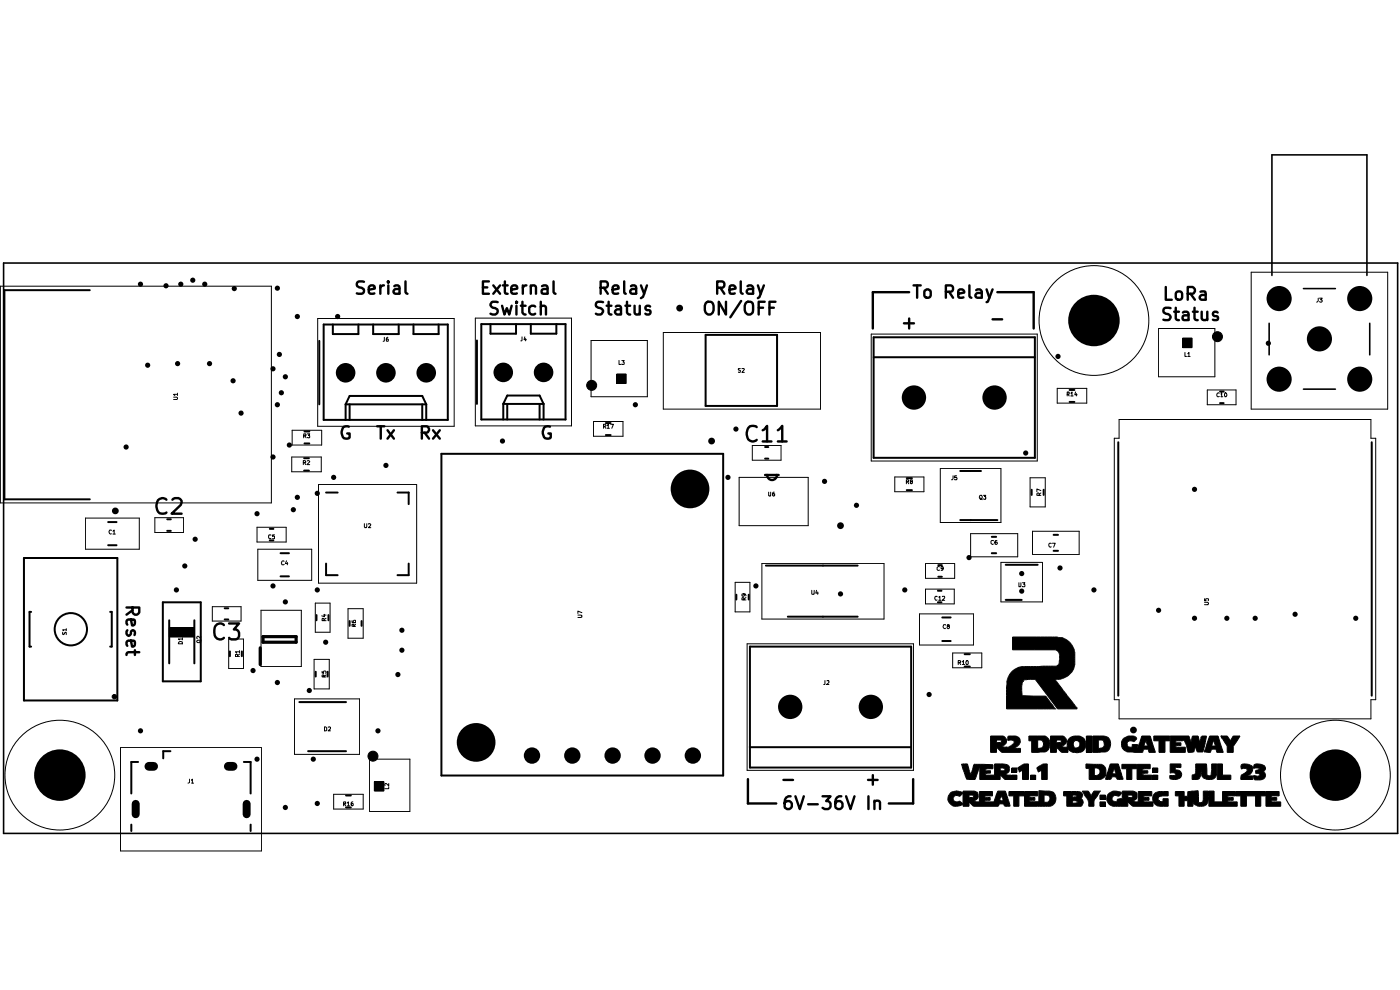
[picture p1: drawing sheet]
<svg xmlns="http://www.w3.org/2000/svg" width="297mm" height="210mm" viewBox="0 0 297 210" stroke-linecap="round" stroke-linejoin="round" font-family="sans-serif">
<g fill="none" stroke="#000" stroke-width=".21">
<path d="M265.4 57.7h29v29.1h-29zM.1 60.7h57.5v46h-57.5zM67.4 67.6h29v22.8h-29zM81.5 71.5v.8l-.2 .1M82.3 71.5l-.3 .3v.5h.4v-.3l-.3-.1-.1 .2M100.8 67.5h20.4v22.8h-20.4zM110.7 71.5v.7l-.2 .1M111.3 71.5l-.1 .6h.5M111.5 71.8v.5M125.4 72.2h11.9v12h-11.9zM130.8 79.3h2v2.1h-2zM131.3 76.5v.8h.4"/>
<path d="M131.9 76.5h.5l-.2 .3 .2 .1v.3h-.5M140.7 70.5h33.4v16.3h-33.4zM157.1 78.1l-.5 .1v.3l.5 .1v.3h-.5M157.4 78.2l.4-.1 .1 .2-.5 .7h.5M184.8 70.9h35.2v26.9h-35.2zM245.8 69.7h11.9v10.2h-11.9zM250.9 71.7h2v2h-2zM251.4 74.8v.8h.3M252 75l.2-.2v.8M252 75.6h.5M279.7 63.2v.6l-.4 .3M279.9 63.2h.6l-.3 .4h.2l.1 .3-.2 .2-.4-.1"/>
<path d="M36.8 84.2h.7l.2 .2-.2 .4h-.7M37.7 83.7h-.9l.3 .2M37.7 83.4v.5M61.9 96.9h6.3v3.2h-6.3zM62 91.3h6.2v3.1h-6.2zM64.3 98.1h.5l.1-.3-.6-.1v.9M64.4 92.5h.5v-.5h-.5v.9M64.6 98.1l.3 .5M64.7 92.5l.2 .4M65.2 92h.5l-.3 .4 .3 .1v.3h-.5M65.2 97.8l.3-.1 .2 .3-.6 .6h.6M125.9 89.4h6.3v3.1h-6.3z"/>
<path d="M128 90.4h.4l.1-.2-.1-.2h-.4v.8M128.2 90.4l.3 .4M128.8 90.3l.2-.3v.8M128.8 90.8h.5M129.5 90h.6l-.3 .8M159.6 94.5h6.1v3.1h-6.1zM199.5 99.4h12.8v11.4h-12.8zM224.3 82.4h6.2v3.1h-6.2zM226.4 83.7l.4-.1-.1-.5h-.3v.9M226.6 83.7l.2 .3M227.2 83.4l.2-.3v.9M227.2 84h.5"/>
<path d="M228.2 83.1l-.2 .6h.5M228.3 83.5v.5M237.4 89h53.4v4h1v55.4h-1v4.1h-53.4v-4.1h-1v-55.4h1zM256.1 82.7h6.1v3.2h-6.1zM258.7 83.4l-.3-.1-.3 .3v.4l.2 .2 .4-.1M259 83.6l.2-.3v.9M259 84.2h.4M259.9 83.3a.43 .43 0 0 1 .4 .5 .43 .43 0 0 1-.5 .4v-.5zM18.1 109.9h11.4v6.6h-11.4zM23.6 112.5l-.3-.1a.43 .43 0 0 0-.1 .6 .43 .43 0 0 0 .4 .2M24 112.7l.2-.3v.9M24 113.3h.5"/>
<path d="M32.9 109.8h6v3.1h-6zM54.5 111.8h6.2v3.2h-6.2zM54.7 116.5h11.4v6.6h-11.4zM57.5 113.5h-.4l-.1 .1 .1 .6h.4M58.3 113.5h-.5v.3h.5v.4h-.5M60.3 119a.44 .44 0 0 0-.6 .2 .44 .44 0 0 0 .2 .6l.4-.1M60.8 119l-.3 .5h.5M61 119.3v.5M67.6 102.8h20.8v20.9h-20.8zM77.3 111.1l.1 .8h.3l.1-.1v-.7M78.1 111.2l.4-.1 .2 .2-.6 .6h.6M156.8 101.3h14.6v10.2h-14.6z"/>
<path d="M161.6 119.5h25.9v11.8h-25.9zM163.1 104.4v.8h.1h.3v-.8M164.3 104.4l-.4 .2v.6h.4v-.5l-.4 .1M189.8 101.2h6.2v3.1h-6.2zM192.3 102.2h.4v-.4h-.4v.8M192.5 102.2l.3 .4M193.3 102.1l-.2-.2 .4-.1v.2l-.4 .2v.3l.2 .1 .2-.1v-.3l-.1-.1M196.3 119.5h6.2v3.2h-6.2zM202.2 100.9v.6l-.4 .3M202.9 100.9h-.4v.4h.4l.1 .1-.1 .4-.4-.1M205.9 113.2h10v4.9h-10zM207.9 105.2l.4-.1 .1 .5-.2 .3a.47 .47 0 0 1-.4-.3 .47 .47 0 0 1 .1-.4z"/>
<path d="M207.9 105.7l.5 .3M208.6 105.1h.5l-.2 .2 .2 .1v.4h-.5M210.7 114.7l-.3-.1-.2 .2v.4l.3 .3 .2-.1M211.5 114.6l-.4 .2v.6l.3 .1 .2-.2-.1-.3h-.3l-.1 .1M212.3 119.3h8.8v8.4h-8.8zM218.5 101.3h3.2v6.2h-3.2zM219 112.7h9.9v4.9h-9.9zM220.5 105.1v-.4l-.4-.1-.1 .1v.4h.8M220.8 104.1l-.8-.4v.6M220.8 104.6l-.3 .2M223 115.3l-.3-.1-.2 .2v.4l.3 .3 .2-.1M223.3 115.2h.6l-.4 .9"/>
<path d="M13.3 134.1l.1 .5 .6-.5 .1 .5M14.1 133.6h-.8l.2 .2M14.1 133.3v.5M35.9 133.1h5.3v2h-5.3zM38 136.1h.6l.1 .5h-.9zM38.7 135.6h-.9l.3 .1M38.7 135.3v.4M41.7 136l.2-.2h.6l.1 .4-.7 .1zM42.6 135v.5l-.6-.5-.3 .1 .1 .4M42.7 135.7l-.3 .4M45 128.7h6.1v3h-6.1zM48.5 135.6h3.1v6.2h-3.1z"/>
<path d="M50.4 139.3v-.4h-.4v.4h.8M50.8 138.3h-.8l.2 .2M50.8 138.8l-.4 .3M50.8 138v.5M55.4 129.5h8.5v11.9h-8.5zM66.6 139.9h3.2v6.2h-3.2zM66.9 127.9h3.1v6.2h-3.1zM68.6 130.5h.6M68.7 131.7v-.4l-.1-.2-.3 .1v.5h.9M68.8 130.3v.5l-.6-.2M69.2 131.1l-.5 .3M73.8 129.1h3.2v6.3h-3.2z"/>
<path d="M74.7 131.7v.3l.1 .1h.6v-.4l-.3-.1-.2 .1 .2 .4M75.1 132.8l-.1-.4h-.3v.4h.7M75.4 132.4l-.3 .3M122.6 130.5l.8 .1v.3l-.1 .1h-.7M123.4 130l-.8-.4v.5M156 123.5h3.1v6.3h-3.1zM157.7 126l.2 .1v.3h-.5l.1-.4h.6l.1 .4M157.8 127.3v-.5h-.4v.5h.8M158.2 126.7l-.4 .4M158.5 136.6h35.3v26.8h-35.3zM172.2 125.2l.1 .9 .4-.1v-.8M173.2 125.2l-.1 .6h.5"/>
<path d="M173.5 125.6v.5M195.1 130.2h11.4v6.6h-11.4zM196.3 125h6.1v3.1h-6.1zM198.8 126.6l-.3-.1a.43 .43 0 0 0-.2 .5 .43 .43 0 0 0 .5 .3M199.1 126.7l.3-.2v.8M199.1 127.3h.5M199.3 120.2l-.2-.1-.3 .3v.4l.2 .2 .3-.1M199.9 126.6h.5v.2l-.5 .5h.5M200.1 120.5l-.1 .1h-.4v-.4h.5v.6l-.5 .2M200.6 132.6l-.4-.1a.42 .42 0 0 0-.1 .5 .42 .42 0 0 0 .5 .3M201.1 132.8l-.2-.1 .1-.2h.3v.3l-.4 .2 .2 .3 .3-.1-.1-.4M202.1 138.5h6.2v3.1h-6.2z"/>
<path d="M216.2 123.6v.9l.4-.1v-.8M216.9 123.6h.5l-.2 .4h.2v.4h-.5M224.3 138h.1M224.3 138l.4 .5 .1 1.4-.1 .8-.5 .6-7.5 .1a4.1 4.1 0 0 0-3.2 4.3v4.7h10.4M224.3 138l-.4-.2h-9.1v-2.7h9.5a3.9 3.9 0 0 1 3.7 3.2v2.8a3.8 3.8 0 0 1-4.1 3v.1M255.5 127.8h.7l.2 .1-.1 .4h-.8M255.5 127v.4h.4v-.4h.4v.4M25.6 158.6h29.9v21.9h-29.9zM62.5 148.3h13.8v11.7h-13.8zM68.3 142.4v.3l.4 .1-.1-.3 .4-.2 .2 .2-.1 .3M68.7 143.6v-.4l-.4 .1v.3h.9M68.8 154.2a.49 .49 0 0 1 .5 .3 .49 .49 0 0 1-.1 .5h-.4z"/>
<path d="M69.2 143.2l-.5 .2M69.6 154.3h.5v.3l-.5 .4h.5M175 144.4v.7l-.2 .1M175.4 144.4h.4l.1 .4-.6 .4h.6M203.3 140.5h.4l.1-.3-.5-.1v.9M203.5 140.5l.3 .5M204.1 140.4l.3-.3v.9M204.1 141h.5M205 140.2l.2-.1 .2 .2-.1 .6a.39 .39 0 0 1-.4-.2 .39 .39 0 0 1 .1-.5zM210.1 156.1h2.8a1.27 1.27 0 0 1 .5 1.5l-.4 .5-.3 .1 .1 .2a2.15 2.15 0 0 0 2.3-.8v-.4l-.2-.1h-1.1v-.7l.2-.3h1.5a1.22 1.22 0 0 1 .9 1.2 1.22 1.22 0 0 1-.9 1.2l-.4 .2h1.4v.9h-4l-1.1-1.1v1.1h-1.3zM210.1 157h2.2l.1 .5h-.9l-.1-.5M211.9 157.5h.1"/>
<path d="M212.4 157.2h.1M213.4 158.5h.1M213.5 157.1h.1M216.4 157.4h.1M217 144.5h.1M218.3 156.1h3.4a1.89 1.89 0 0 1 1 1.7 1.89 1.89 0 0 1-1 1.7l-2.8 .1v-2.5h-.6zM218.9 158.7h1.6a.95 .95 0 0 0 .9-.7 .95 .95 0 0 0-.5-1h-.8v1.7M222.8 156.1h2.8a1.27 1.27 0 0 1 .5 1.5l-.7 .6 .2 .3h.8a1.8 1.8 0 0 1 1.5-2.4 1.89 1.89 0 0 1 2.4 1.4 1.74 1.74 0 0 1-.5 1.8 1.74 1.74 0 0 1-1.8 .3h-.4l-.5-.3-.5-.5v.8h-1.4l-1.1-1.1v1.1h-1.3zM222.8 157h2.2l.1 .5h-.9l-.1-.5M223.9 144.2h.1M223.9 150.4h.1M223.9 144.2l4.4 5.9"/>
<path d="M224.3 141.2h.1M224.6 157.5h.1M225.1 157.2h.1M226.2 157.1h.1M226.4 157.9h1.3M226.8 159.1h.1M227.7 157.9l.2 .7a.91 .91 0 0 0 1-.2M227.7 157.9l.1-.5 .2-.3h.7a.87 .87 0 0 1 .2 1.3M228.3 150.1h.1M228.3 150.1l.2 .3h-4.1l-4.8-6.3-1.8 .1a.8 .8 0 0 0-1 1v2.4l5 .1 2.1 2.7M228.9 158.4h.1M230.5 156.1h1.1v3.5h-1.1z"/>
<path d="M231.8 158.7h1.5a.81 .81 0 0 0 1-.9l-.2-.7-.3-.1h-.8v1.7M231.8 156.1h2.4a1.51 1.51 0 0 1 1.3 2.2 1.39 1.39 0 0 1-1 1.2l-2.7 .1zM238.3 156.6a1.96 1.96 0 0 1 2.8-.1l-.1 .5-.5 .3a.78 .78 0 0 0-1.2 0 .78 .78 0 0 0 .1 1.1l.7 .1 .1-.6h1.1l.1 .7 .8-2.5h1.8l1.1 3.5h-1.3l-.3-.7h-.8l-.3 .7-2.2-.1a1.77 1.77 0 0 1-2-.7 1.77 1.77 0 0 1 .1-2.2zM240.2 158.2h.1M241.5 158.2h1.9l-.2-1.1-.5 1.1M244.8 156.1h3.4v1h-1.1v2.5h-1.2v-2.5h-1.1zM248.2 156.1h4l.4 1.3 .4-1.3h1.2l.3 1.4 .3-1.1 .2-.3h.9l-.7 3.4h-1.2l-.4-1.3-.4 1.3-1.1 .1-.4-1.4-.5-1.2-.3 .1h-1.4v.5h1v.6h-1l-.1 .2 2.1 .1v1.1h-3.3zM250 157.6h.1M252.6 157.4h.1M255.5 159.5h.1M255.9 158.2l.7-2.1h1.8l1.1 3.5h-1.4l-.2-.7h-.8l-.3 .7-1.3-.1M255.9 158.2l-.4 1.3"/>
<path d="M257.5 157.1h.1M257.5 157.1l.3 1.1h-1.9M257.5 157.1l-.5 1.1M259 156.1h.1M259 156.1h1.3l.7 1 .6-1h1.5l-1.5 2.2v1.3h-1.3v-1.4zM40.2 165.3v.6l-.3 .2M40.6 165.5l.2-.2v.8M40.6 166.1h.5M70.8 168.5h6.2v3.1h-6.2zM72.9 170.5h.4v-.4h-.4v.8M73.1 170.5l.2 .4M73.7 170.3l.2-.2v.8"/>
<path d="M73.7 170.9h.5M74.8 170.1l-.3 .2v.6h.4l-.1-.5h-.2l-.1 .2M78.4 161h8.6v11.1h-8.6zM79.4 165.8h2v2h-2zM82.5 166.9v.4h-.9M82.5 166.2v.5l-.5-.5h-.3v.4M202.9 167.8h.1M202.9 167.8a1.54 1.54 0 0 1 1.3 .4M202.9 167.8a1.65 1.65 0 0 0-1.8 2 1.65 1.65 0 0 0 2.4 1.1l.7-.3-.6-.7a.77 .77 0 0 1-1.2 0 .77 .77 0 0 1 .3-1.2l.9 .2 .6-.7M204 162.1h.1M204 162.1h1.2l.7 2.2M204 162.1l1.1 3.2"/>
<path d="M204.2 168.2h.1M204.3 167.8h2.5a1.02 1.02 0 0 1 .7 1 1.02 1.02 0 0 1-.7 1v.1l.1 .1 .9 .1v-2.2h2.8v.9h-1.6l-.1 .2 .1 .2h1.1v.6h-1.1l-.1 .1 .1 .2h1.8l.9-2.3h1.6l1 3.1-1.1 .1-.4-.5h-.8l-.2 .5h-5.3l-.9-.9v.9h-1.3zM204.3 168.9h1.3M205.1 165.3h.1M205.6 168.7h.8l.1 .4-.8 .1zM205.9 164.3h.1M206.3 163.2h.1M206.3 163.2l-.4 1.1M206.7 162.1h.1M206.7 162.1l4 .1v.9l-1.7 .1 .1 .3h1v.5l-1.1 .1v.2M206.7 162.1l-.4 1.1M209 164.3h.1"/>
<path d="M209 164.3l2 .1v-2.3a4.1 4.1 0 0 1 3 .3l.1 .2v.9l-.1 .3-.6 .3v.2l.4 .1h.7v1h-1.3l-1-1.1v1.1h-4.3v-2.9l-1.1 2.9-1.7-.1M211 169.8h1.1M211 163.2h1.2M212.1 169.8h.1M212.2 163a.71 .71 0 0 1 1 .3l-.3 .2h-.5l-.2-.1zM212.4 168.8l.4 1h-.6a.68 .68 0 0 1 .2-.9zM214 167.9h3.3v.9h-1.1v2.2h-1.1v-2.2h-1.1zM214.6 164.4h1.1v1h-1.1zM214.6 162.9h1.1v.9h-1.1zM215.9 162.9h.1M215.9 162.9l1.4-.8h.9v3.3h-1.3v-2.1l-.7 .4M215.9 162.9l.3 .8"/>
<path d="M216.2 163.7h.1M217.3 167.9h2.8v.9l-1.7 .1 .1 .3h1v.6h-1l-.1 .2 2 .1v-2.4l1.3 .1a1.69 1.69 0 0 1 1.8 .4 1.69 1.69 0 0 1 .4 1.7 1.44 1.44 0 0 1-.8 1l-5.8 .1zM218.6 164.4h1.1v1h-1.1zM220 162.9h.1M220 162.9l.4-.3a2.51 2.51 0 0 1 1.8-.5v3.3h-1.2v-2.1l-.7 .4M220 162.9l.3 .8M220.3 163.7h.1M222.5 170h.1M222.5 170l-.3 .2h-4.9M222.5 170a.78 .78 0 0 0 .2-.8 .78 .78 0 0 0-.6-.5h-.6v1.5M226.3 168.8h.1M226.3 168.8v2.2h3.1l.2-.2a.94 .94 0 0 0 0-1.1"/>
<path d="M226.3 170.1h1.2M227.5 168.7h.8v.3l-.7 .1zM227.5 168.8h-1.9v-.9h3.2a.8 .8 0 0 1 .8 .6 .8 .8 0 0 1-.4 .9h.1M227.5 169.9l.8-.1 .3 .4-1 .1zM227.8 169.1h.1M229.3 169.4h.1M229.3 169.4l.3 .3M229.6 169.7h.1M229.6 167.9h.1M229.6 167.9l1.3 1.9 .1 1.2h1.1v-1.1l.6-1.1M230.4 162.1l3.4 .1a1.66 1.66 0 0 1 .9 1.5 1.66 1.66 0 0 1-.9 1.5l-.4 .2h-2.3v-2.4h-.7zM232.7 168.8h.1"/>
<path d="M233.2 164.3h.1M233.2 164.3l.1-.3v-.7l-.6-.4h-.5v1.6M233.2 164.3l-.6 .2h-1.5M233.3 167.8h.1M233.3 167.8h-1.2l-.6 .9-.6-.9-1.3 .1M233.3 170.1h1.2v.9h-1.2zM233.3 168.7h1.2v.9h-1.2zM233.3 167.8l-.6 1M234.9 164.1h1.8l-.3-1-.4 1M235.5 162.1h1.7l1.1 3.2-1.2 .1a.74 .74 0 0 0-.7-.7 .74 .74 0 0 0-.8 .6h-1.1zM236.9 165.1h.1M237 169.8h.1"/>
<path d="M237.9 168.2h.1M237.9 168.2a1.87 1.87 0 0 0-2-.3 1.87 1.87 0 0 0-1.1 1.8 1.73 1.73 0 0 0 1.3 1.3h3.2v-.9l1 .9h4.3v-.9l-1.9-.1v-.2h1.1v-.6h-1.1v-.4h1.6v-.9h-2.8v2.2h-.6l-.3-.1-.1-.2 .5-.3 .2-.3v-.9l-.2-.2-.5-.3h-2.4v1.6l-1 .1-.1 .3M237.9 168.2a.77 .77 0 0 1-1.2 .5 .69 .69 0 0 0-.7 .4 .69 .69 0 0 0 .1 .8l.7 .2 .2-.1v-.2M238 162.1h3.1v1h-1v2.3h-1.1v-2.3h-1zM238.1 168.9h1.2M239.3 168.7h.8l.2 .3-.3 .2h-.6zM241.2 162.1h2.8v1h-1.2l-.5 .1 .2 .3h1v.5l-1.1 .1-.1 .2 .3 .1h1.7v1h-3.1zM242.4 164.3h.1M244.5 164.4h1.1v1h-1.1zM244.5 162.9h1.1v.9h-1.1zM244.9 168.4l.9-.5h2v.9a3.2 3.2 0 0 0-2 .3l-.1 .6 .3 .3h.6l.1-.6h1.1v1.6h-1.8a1.62 1.62 0 0 1-1.1-2.6zM245.9 169.8h.1"/>
<path d="M246.7 169.8h.1M248.2 162.1h2.3v.7h-1.1l-.1 .4a1.08 1.08 0 0 1 1.2 .6 1.08 1.08 0 0 1-.1 1.2 1.92 1.92 0 0 1-2.2 .1v-.6h.9l.3-.2v-.1a.99 .99 0 0 0-1.2-.2zM249.3 167.9h1.9v1h.8l.1-1 2.1-.2 .1 2.5a.63 .63 0 0 0 .6 0 .63 .63 0 0 0 .4-.5v-1.9h1.1a3.7 3.7 0 0 1-.5 3 1.86 1.86 0 0 1-2.7-.6l-.1 .8h-1.1v-1.2h-.8v1.2h-1.1v-2.2h-.8zM253.1 170.5h.1M253.7 162.1h2.2l.1 2.3 .5 .2 .5-.3v-2.2h1.1v1.7a1.69 1.69 0 0 1-1.2 1.6 1.69 1.69 0 0 1-1.9-.7l-.2-1.6v1.2l-.4 .8-.4 .3h-1.1v-1l.6-.1 .2-.5zM254.4 165.1h.1M256.5 167.8h1.1v2.3h1.7v-2.2h2.8v.9l-1.7 .1 .2 .3h1v.6h-1.1l-.1 .1 .1 .2h2v.9h-6zM258.2 162.1h1.1v2.3h1.8v1h-2.9zM262.2 167.9h6.3v.9h-1v2.2h-1.1v-2.2h-2v2.2h-1.2v-2.2h-1zM263.3 163.1h.1M263.3 162.2a2.48 2.48 0 0 1 2.3 .3 1.48 1.48 0 0 1-1.1 2.1h1.3v.8h-2.6a1.11 1.11 0 0 1 .9-1.4l.3-.3 .2-.5a1.36 1.36 0 0 0-1.3-.1zM266 162.2a2.25 2.25 0 0 1 2.3 .4l.2 .6-.4 .5a.98 .98 0 0 1 .3 1.2 .98 .98 0 0 1-1.1 .5h-1.2l-.2-.9a1.16 1.16 0 0 0 1.3 0l.1-.2-.3-.2-.6-.1v-.5l.7-.3 .1-.1a1.21 1.21 0 0 0-1.3-.1z"/>
<path d="M268.1 163.7h.1M268.6 167.9h2.8v.9h-1.7l.1 .4h1v.6h-1l-.1 .3h2v.9h-3.1z"/>
<circle cx="232.1" cy="68" r="11.6"/>
<circle cx="258.3" cy="71.4" r="1.06"/>
<circle cx="125.5" cy="81.7" r="1.06"/>
<circle cx="24.3" cy="147.8" r=".47"/>
<circle cx="12.7" cy="164.4" r="11.6"/>
<circle cx="79.1" cy="160.4" r="1.06"/>
<circle cx="283.3" cy="164.4" r="11.6"/>
</g>
<path d="M.8 55.8h295.7v121h-295.7zM269.8 58.4v-25.5h20.2v25.5M269.2 68.6v6.7M276.5 61.2h6.8M290.6 68.6v6.7M276.5 82.5h6.8" fill="none" stroke="#000" stroke-width=".34"/>
<g fill="none" stroke="#000" stroke-width=".42">
<path d="M19 61.6h-18.1v44.3h18.1M67.7 72.3v13.5M68.7 68.8h26.3v20.3h-26.3zM70.6 68.8v2.1h5.4v-2.1M79.2 68.8v2.1h5.4v-2.1M87.7 68.8v2.1h5.3v-2.1M101.2 72.2v13.5M102.1 68.7h17.9v20.3h-17.9zM104.1 68.7v2.1h5.4v-2.1M112.6 68.7v2.1h5.4v-2.1M149.7 71h15.1v15.1h-15.1zM185.3 71.5h34.2v25.6h-34.2z"/>
<path d="M185.3 75.8h34.2M64.5 99.8h1M64.5 97.2h1M64.6 91.5h1M64.6 94.1h1M73.3 85.8l.9-1.8h15.4l.8 1.8M73.3 85.8h17.1M73.3 85.8v3.3M74.2 85.8v3.3M89.6 85.8v3.3M90.4 85.8v3.3M93.6 96.3h59.8v68.2h-59.8z"/>
<path d="M106.8 85.7l.8-1.8h6.9l.8 1.8M106.8 85.7v3.3M106.8 85.7h8.5M107.6 85.7v3.3M114.5 85.7v3.3M115.3 85.7v3.3M128.5 89.7h1M128.5 92.3h1M162.3 94.8h.7M162.3 97.3h.7M203.7 99.9h4.4M226.9 85.3h1"/>
<path d="M226.9 82.7h1M237.2 93.8v53.8M258.8 83.1h.8M258.8 85.5h.8M291 93.8v53.8M5.1 118.4h19.8v30.2h-19.8zM22.9 110.7h1.8M22.9 115.7h1.8M35.5 112.6h.7M35.5 110.2h.7M57.2 114.6h.8M57.2 112.2h.8"/>
<path d="M59.5 117.3h1.8M69.2 104.5h2.4M69.2 119.5v2.5h2.4M84.3 104.5h2.4v2.4M86.7 119.5v2.5h-2.4M162.5 120h19.4M192.4 104h1.1M192.4 101.4h1.1M199.1 119.9h.7M203.7 110.3h7.9M210.4 117.3h.9M210.4 113.9h.9"/>
<path d="M213.4 119.8h6.7M218.9 103.9v1.1M221.4 103.9v1.1M223.5 113.5h1M223.5 116.8h1M6.6 129.8h-.3v7.4h.3M23.4 129.8h.3v7.4h-.3M34.5 127.8h8.1v16.7h-8.1zM35.9 131.6v9.1M41.2 131.6v9.1M47.7 131.4h.7M47.7 129h.7"/>
<path d="M48.8 138.2v1M51.3 138.2v1M59.5 122.3h1.8M67.1 130.5v1.1M69.7 130.5v1.1M74.2 131.7v1.1M76.7 131.7v1.1M156.2 126.2v1M158.8 126.2v1M159.1 137.2h34.2v25.6h-34.2zM167.1 130.8h14.8M199 127.8h.7"/>
<path d="M199 125.3h.7M199.1 122.3h.7M199.9 131h1.8M199.9 136h1.8M204.6 138.8h1.1M213.4 127.3h3.3M36.2 159.3h-1.6v1.6M63.5 148.9h9.9M65.4 159.3h8M67 142.5v1M69.5 142.5v1M159.1 158.5h34.2"/>
<path d="M204.6 141.4h1.1M27.9 174.9v1.4M29.3 161.6h-1.4v6.7M51.7 161.6h1.5v6.7M53.2 174.9v1.4M73.4 171.3h1M73.4 168.7h1"/>
<circle cx="15" cy="133.5" r="3.4"/>
</g>
<g fill="none" stroke="#000" stroke-width=".51">
<path d="M77.2 59.8a1.24 1.24 0 0 0-1.4 .1 .68 .68 0 0 0 .4 1.1 .88 .88 0 0 1 1 .8l-.1 .3a1.24 1.24 0 0 1-1.4 .1M82.4 59.7l-.2 .1 .2 .1v-.2v.2M86 59.7v2.3l.4 .3M103.7 59.7h-1.3v2.6h1.3M107.1 59.7v2.3l.1 .2 .5 .1M117.4 59.7v2.3l.5 .3M132.4 59.7v2.3l.1 .2 .3 .1M157.1 59.7v2.3l.5 .3M78.2 61.5l1.3-.3-.1-.5-.2-.2h-.5l-.5 .5v1l.5 .3 .7-.1M80.7 60.5v1.8M81.4 60.5l-.6 .3-.1 .2M82.4 60.5v1.8"/>
<path d="M83.7 60.7l.2-.2h.5l.3 .2 .1 1.6M84.8 61.2l-.9 .1a.54 .54 0 0 0-.4 .4 .54 .54 0 0 0 .2 .5h1.1M102.4 61h1M104.6 60.5l1.5 1.8M105.6 64.1h-1.3a.67 .67 0 0 0-.2 .7 .67 .67 0 0 0 .5 .5 .88 .88 0 0 1 1 .8l-.5 .6-1-.2M106.1 60.5l-1.5 1.8M106.5 64.9l.5 1.8 .5-1.3 .5 1.3 .5-1.8M106.7 60.5h1M108.5 61.5l1.2-.3-.1-.5-.2-.2h-.5l-.4 .5v1l.4 .3 .7-.1M109.6 64v.3l.1-.2-.1-.1v.3M109.6 64.9v1.8M110.5 64.9h1"/>
<path d="M110.8 64v2.3l.5 .4h.2M110.9 60.5v1.8M111.7 60.5h-.3l-.5 .5M112.6 60.8l.3-.3 .7 .2 .1 1.6M112.6 60.5v1.8M113.5 65a.86 .86 0 0 0-1.1 .1v1.3l.4 .3h.5l.2-.2M114.7 65.1l.4-.2 .6 .1 .1 1.7M114.7 64v2.7M115 60.7l.3-.2h.5l.3 .2 .1 1.6M116.2 61.2l-.9 .1-.3 .2-.1 .2 .1 .5h1.2M127.4 61h1a.7 .7 0 0 0 .6-.6 .7 .7 0 0 0-.6-.7h-1v2.6M127.9 64.1a1.04 1.04 0 0 0-1.5 .4 .6 .6 0 0 0 .5 .8 .88 .88 0 0 1 1 .8l-.5 .6h-.7l-.3-.2"/>
<path d="M128.1 61l.8 1.3M128.7 64.9h1M129.1 64v2.3l.1 .2 .5 .2M130 61.5l1.2-.3-.1-.5-.2-.2h-.5l-.4 .5v1l.4 .3 .7-.1M130.6 65l.3-.1h.5l.3 .1v1.7M131.7 65.5l-.8 .1a.56 .56 0 0 0-.4 .6 .56 .56 0 0 0 .4 .5h.6l.2-.2M132.7 64.9h1M133 64v2.3l.4 .4h.3M133.9 60.7l.2-.2h.5l.3 .2 .1 1.6M134.6 64.9l.1 1.6 .7 .2 .3-.3M135 61.2l-.9 .1a.54 .54 0 0 0-.4 .4 .54 .54 0 0 0 .2 .5h1.1M135.7 64.9v1.8"/>
<path d="M136 60.5l.7 1.8M137.2 60.5l-.8 2.5-.4 .2M137.9 65l-.7-.1-.3 .4 .1 .3 .2 .2h.5a.48 .48 0 0 1 .2 .7l-.2 .2h-.5l-.3-.2M149.7 64.3a.94 .94 0 0 1 1-.3 .94 .94 0 0 1 .7 .9v.9a.93 .93 0 0 1-1.5 .7 1.9 1.9 0 0 1-.2-2.2zM152.1 61h1.1a.7 .7 0 0 0 .5-.6 .7 .7 0 0 0-.5-.7h-1.1v2.6M152.8 61l.9 1.3M154 64v2.7l-1.5-2.7v2.7M154.8 61.5l1.2-.3-.1-.5-.3-.2h-.5l-.3 .5 .1 1.2h1M157.2 63.8l-2.3 3.5M158.2 64.3a.88 .88 0 0 1 1-.3 .88 .88 0 0 1 .6 .9v.9a.9 .9 0 0 1-1.1 .9l-.3-.2a1.9 1.9 0 0 1-.2-2.2zM158.6 60.7l.2-.2h.5l.3 .2 .2 .3v1.3M159.8 61.2l-1 .1a.54 .54 0 0 0-.4 .4 .54 .54 0 0 0 .2 .5h1.2"/>
<path d="M160.8 60.5l.6 1.8M161 65.3h.9M162.1 60.5l-1 2.5-.3 .2M162.2 64h-1.2v2.7M163.2 65.3h1M164.5 64h-1.3v2.7M191.8 68.6h2.1M192.9 62h-7.7v7.7M192.9 67.6v2.1M193.8 60.5h1.5M194.6 60.5v2.7M196.2 61.6a.72 .72 0 0 1 .7-.2 .72 .72 0 0 1 .5 .5v.8a.7 .7 0 0 1-.6 .5 .7 .7 0 0 1-.7-.5z"/>
<path d="M200.7 61.9h1a.7 .7 0 0 0 .5-.7 .7 .7 0 0 0-.5-.7h-1v2.7M201.3 61.9l.9 1.3M203.3 62.3l1.3-.2-.2-.5-.3-.2h-.5l-.3 .4 .1 1.3h1M205.7 60.5v2.3l.4 .4M207.1 61.6l.2-.2h.6l.2 .2 .2 .2v1.4M208.3 62.1h-1a.54 .54 0 0 0-.4 .4 .54 .54 0 0 0 .2 .6h1.2M209.3 61.4l.6 1.8M210.6 61.4l-1 2.4-.3 .3M210.6 67.7h2M211.6 62h7.7v7.7M247.3 60.9v2.7h1.3M248.3 65.4a1.04 1.04 0 0 0-1.5 .4 .6 .6 0 0 0 .5 .7 .88 .88 0 0 1 1 .9l-.2 .4-.3 .1-1-.1"/>
<path d="M249.1 66.1h1M249.4 65.3v2.3l.2 .2 .5 .1M249.5 62.1a.72 .72 0 0 1 .7-.3 .72 .72 0 0 1 .6 .5v.8a.7 .7 0 0 1-.7 .5 .7 .7 0 0 1-.7-.5zM251 66.3l.2-.2h.6l.3 .2v1.6M252 62.3h1a.75 .75 0 0 0 .5-.7 .75 .75 0 0 0-.5-.7h-1v2.7M252.1 66.8l-.9 .1a.55 .55 0 0 0-.3 .5 .55 .55 0 0 0 .3 .5l.9-.1M252.6 62.3l.9 1.3M253.1 66.1h1M253.4 65.3v2.3l.2 .2 .5 .1M254.7 61.9h1l.1 1.7M254.9 66.1v1.5a.71 .71 0 0 0 1.2 0M255.8 62.5l-.9 .1a.54 .54 0 0 0-.4 .4 .54 .54 0 0 0 .2 .5h1.1"/>
<path d="M256.1 66.1v1.8M258.3 66.3l-.7-.2-.3 .4 .1 .4 .2 .2h.5a.43 .43 0 0 1 .3 .4 .43 .43 0 0 1-.3 .4l-.8-.1M74 90.5a1.14 1.14 0 0 0-1.3 .3 1.77 1.77 0 0 0 .3 2.2 1.08 1.08 0 0 0 1.2-.2v-.9h-.5M80 90.4h1.5M80.8 90.4v2.6M82.2 91.3l1.4 1.7M83.6 91.3l-1.4 1.7M89.5 91.8h1a.7 .7 0 0 0 .5-.7 .7 .7 0 0 0-.5-.7h-1v2.6M90.1 91.8l.9 1.2M91.9 91.3l1.4 1.7M93.3 91.3l-1.4 1.7M116.7 90.5a1.14 1.14 0 0 0-1.3 .3 1.77 1.77 0 0 0 .3 2.2 1.08 1.08 0 0 0 1.1-.2v-.9h-.5"/>
<path d="M160.5 90.6a1.32 1.32 0 0 0-1.4-.1 1.32 1.32 0 0 0-.7 1.3 1.35 1.35 0 0 0 .5 1.6 1.35 1.35 0 0 0 1.6-.1M161.8 91.3l.3-.2 .6-.8v3.3M161.8 93.6h1.9M165 91.3l.9-1v3.3M165 93.6h1.9M35.3 106a1.35 1.35 0 0 0-1.6 0 1.35 1.35 0 0 0-.5 1.5 1.29 1.29 0 0 0 .6 1.4 1.29 1.29 0 0 0 1.5-.2M36.6 106l.5-.3h.7a.92 .92 0 0 1 .6 1.4l-2 1.9h2.1M162.3 100.8h2.9M162.8 100.8a1.02 1.02 0 0 0 1 1 1.02 1.02 0 0 0 1-1M26.8 128.9h2.7v1a.75 .75 0 0 1-.7 .5 .75 .75 0 0 1-.7-.5v-1M27 133.7l-.2 .2v.6l.5 .4a.62 .62 0 0 0 .5-.8l.1-.2 .4-.2a.72 .72 0 0 1 .2 1M27.8 131.4l.2 1.3 .5-.2 .1-.8-.1-.2-.2-.1-1.3 .1-.2 .2v.5l.2 .3"/>
<path d="M27.8 135.9l.2 1.3 .5-.2 .1-.8-.1-.2-.2-.1-1.3 .1-.2 .2v.5l.2 .3M28.1 129.5l-1.3 .9M28.6 137.9v1M29.5 138.3h-2.2l-.3 .1-.2 .5M47.5 132.6a1.21 1.21 0 0 0-1.4-.2 1.21 1.21 0 0 0-.6 1.3 1.39 1.39 0 0 0 .3 1.5 1.39 1.39 0 0 0 1.5 .3l.2-.2M48.6 132.2h2.1l-1.1 1.3a.93 .93 0 0 1 1.1 .7v.8l-.3 .5-.4 .1h-.9l-.5-.3M158.7 165.3v5.1h6M166.2 165.4h2M167.7 168.9a1.12 1.12 0 0 0-1.2 1.2v1a.87 .87 0 0 0 1 .5l.5-.5v-.7a.87 .87 0 0 0-1-.5l-.5 .3v.2M168.7 168.9l1 2.7 .8-2.7M171.4 170.6h2.1M174.5 168.9h1.7l-.9 1a.84 .84 0 0 1 .9 .5v.7l-.5 .5h-.8l-.4-.2"/>
<path d="M178.5 168.9a1.12 1.12 0 0 0-1.3 1.2v1a.87 .87 0 0 0 1 .5l.5-.5v-.7a.87 .87 0 0 0-1-.5l-.4 .3-.1 .2M179.5 168.9l.9 2.7 .9-2.7M184.1 165.4h2.1M184.2 168.9v2.7M185.2 164.4v2.1M185.5 170.1a.73 .73 0 0 1 1.2 .1v1.4M185.5 169.8v1.8M193.7 165.3v5.1h-5.1"/>
</g>
<g fill="#000">
<path d="M250.9 71.7h2v2h-2zM130.8 79.3h2v2.1h-2zM35.9 133.1h5.3v2h-5.3zM214.8 135.1h9.5a3.9 3.9 0 0 1 3.7 3.2v2.8a3.8 3.8 0 0 1-4.1 3l4.6 6.3h-4.1l-4.8-6.3-1.8 .1a.8 .8 0 0 0-1 1v2.4l5 .1 2.1 2.7h-10.4v-4.7a4.2 4.2 0 0 1 2.2-4l1-.3 7.5-.1 .5-.6 .1-1.8-.3-.7-.6-.4h-9.1zM210.1 156.1h2.8a1.27 1.27 0 0 1 .5 1.5l-.4 .5-.3 .1 .1 .2a2.15 2.15 0 0 0 2.3-.8v-.4l-.2-.1h-1.1v-.7l.2-.3h1.5a1.22 1.22 0 0 1 .9 1.2 1.22 1.22 0 0 1-.9 1.2l-.4 .2h1.4v.9h-4l-1.1-1.1v1.1h-1.3v-2.6h1.3l.1 .5h.9l-.1-.5h-2.2zM218.3 156.1h3.4a1.89 1.89 0 0 1 1 1.7 1.89 1.89 0 0 1-1 1.7l-2.8 .1v-.9h1.6a.95 .95 0 0 0 .9-.7 .95 .95 0 0 0-.5-1h-.8v1.7h-1.2v-1.6h-.6zM222.8 156.1h2.8a1.27 1.27 0 0 1 .5 1.5l-.4 .5-.3 .1 .1 .2 .9 .1v-.6h1.3a.75 .75 0 0 0 .9 .7 .75 .75 0 0 0 .4-1.1l-.3-.4h-.4l-.5 .3-.1 .5h-1.3a1.58 1.58 0 0 1 1.5-1.8 1.89 1.89 0 0 1 2.4 1.4 1.74 1.74 0 0 1-.5 1.8 1.74 1.74 0 0 1-1.8 .3h-.4l-.5-.3-.5-.5v.8h-1.4l-1.1-1.1v1.1h-1.3v-2.6h1.3l.1 .5h.9l-.1-.5h-2.2zM230.5 156.1h1.1v3.5h-1.1zM231.8 156.1h1.5a1.76 1.76 0 0 1 1.8 .4 1.76 1.76 0 0 1 .4 1.8 1.39 1.39 0 0 1-1 1.2l-2.7 .1v-.9h1.5a.81 .81 0 0 0 1-.9l-.2-.7-.3-.1h-.8v1.7h-1.2zM238.3 156.6a1.96 1.96 0 0 1 2.8-.1l-.1 .5-.5 .3a.78 .78 0 0 0-1.2 0 .78 .78 0 0 0 .1 1.1l.7 .1 .1-.6h1.1l.1 .7 .1-.4h1.9l-.2-1.1-.5 1.1h-1.2l.7-2.1h1.8l1.1 3.5h-1.3l-.3-.7h-.8l-.3 .7-2.2-.1a1.77 1.77 0 0 1-2-.7 1.77 1.77 0 0 1 .1-2.2zM244.8 156.1h3.4v1h-1.1v2.5h-1.2v-2.5h-1.1zM248.2 156.1h4l.4 1.3 .4-1.3h1.2l.3 1.4 .3-1.1 .2-.3h.9l-.7 3.4h-1.2l-.4-1.3-.4 1.3-1.1 .1-.4-1.4-.5-1.2-.3 .1h-1.4v.5h1v.6h-1l-.1 .2 2.1 .1v1.1h-3.3z"/>
<path d="M256.6 156.1h1.8l1.1 3.5h-1.4l-.2-.7h-.8l-.3 .7-1.3-.1 .4-1.3h1.9l-.3-1.1-.5 1.1h-1.1zM259 156.1h1.3l.7 1 .6-1h1.5l-1.5 2.2v1.3h-1.3v-1.4zM79.4 165.8h2v2h-2zM201.8 168.1a2.28 2.28 0 0 1 2.4 .1l-.6 .7h-.1a.76 .76 0 0 0-1.1 .1 .76 .76 0 0 0 .1 1 .76 .76 0 0 0 1-.1l.7 .6a1.74 1.74 0 0 1-2.5 .1 1.74 1.74 0 0 1 .1-2.5zM204 162.1h1.2l.7 2.2 .8-2.2 4 .1v.9l-1.7 .1 .1 .3h1v.5l-1.1 .1v.2l.2 .1h1.8v-1.2h1.2v.2l.2 .1h.5l.3-.3a.88 .88 0 0 0-1-.2v.2h-1.2v-1.1a4.1 4.1 0 0 1 3 .3l.1 .2v.9l-.1 .3-.6 .3v.2l.4 .1h.7v1h-1.3l-1-1.1v1.1h-4.3v-2.9l-1.1 2.9h-1.3l-.4-.1zM204.3 167.8h1.9a1.02 1.02 0 0 1 1.3 .7 1.02 1.02 0 0 1-.7 1.3v.1l.1 .1 .9 .1v-2.2h2.8v.9h-1.6l-.1 .2 .1 .2h1.1v.6h-1.1v.3h1.8l.2-.3h1.7l.1-.3-.3-.7-.4 1h-1.1l.7-2h1.6l1 3.1-1.1 .1-.4-.5h-.8l-.2 .5h-5.3l-.9-.9v.9h-1.3v-2.1h1.3l.1 .3 .8-.1-.1-.4h-.8v.2h-1.3zM214.6 164.4h1.1v1h-1.1zM214.6 162.9h1.1v.9h-1.1zM214 167.9h3.3v.9h-1.1v2.2h-1.1v-2.2h-1.1zM215.9 162.9l1.4-.8h.9v3.3h-1.3v-2.1l-.7 .4zM218.6 164.4h1.1v1h-1.1zM217.3 167.9h2.8v.9l-1.7 .1 .1 .3h1v.6h-1l-.1 .2 2 .1v-2.4l1.3 .1a1.69 1.69 0 0 1 1.8 .4 1.69 1.69 0 0 1 .4 1.7 1.44 1.44 0 0 1-.8 1l-5.8 .1v-.8h4.9a.79 .79 0 0 0 .6-.8 .79 .79 0 0 0-.7-.7h-.6v1.5h-4.2z"/>
<path d="M220 162.9l.4-.3a2.51 2.51 0 0 1 1.8-.5v3.3h-1.2v-2.1l-.7 .4zM225.6 167.9h2.2a2.11 2.11 0 0 1 1.6 .2 .82 .82 0 0 1-.2 1.3 .87 .87 0 0 1 .6 .8 .87 .87 0 0 1-.4 .8h-3.1v-.9h1.2l.1 .2 1-.1-.3-.4h-.6l-.2 .3h-1.2v-1.3h1.2l.1 .3 .7-.1v-.2v-.1h-.8v.1h-1.9zM229.6 167.8h1.3l.6 .9 .6-.9h1.2l-1.2 2.1v1.1h-1.1l-.1-1.2zM230.4 162.1l3.4 .1a1.66 1.66 0 0 1 .9 1.5 1.66 1.66 0 0 1-.9 1.5l-.4 .2h-2.3v-.9l1.8-.1 .4-.4v-.7l-.6-.4h-.5v1.6h-1.1v-1.5h-.7zM233.3 170.1h1.2v.9h-1.2zM233.3 168.7h1.2v.9h-1.2zM235.2 168.3a2.2 2.2 0 0 1 2.7-.1 .77 .77 0 0 1-1.2 .5 .69 .69 0 0 0-.7 .4 .69 .69 0 0 0 .1 .8l.9 .1 .1-.5 1-.1v-.5h1.2l.1 .3h.6l.3-.2-.2-.3h-.8v.2h-1.2v-1.1h2.4l.5 .3 .2 .2v.9l-.2 .3-.5 .3v.1l.4 .2h.6v-2.2h2.8v.9h-1.6v.4h1.1v.6h-1.1v.2l1.9 .1v.9h-4.3l-1-.9v.9h-3.2a1.68 1.68 0 0 1-.9-2.7zM235.5 162.1h1.7l1.1 3.2-1.2 .1a.74 .74 0 0 0-.7-.7 .74 .74 0 0 0-.8 .6h-1.1l.4-1.2 1.5 .1 .3-.2-.3-.9-.4 1h-1.1zM238 162.1h3.1v1h-1v2.3h-1.1v-2.3h-1zM241.2 162.1h2.8v1h-1.2l-.5 .1 .2 .3h1v.5l-1.1 .1-.1 .2 .3 .1h1.7v1h-3.1zM244.5 164.4h1.1v1h-1.1zM244.5 162.9h1.1v.9h-1.1z"/>
<path d="M244.9 168.4l.9-.5h2v.9a3.2 3.2 0 0 0-2 .3l-.1 .6 .3 .3h.6l.1-.6h1.1v1.6h-1.8a1.62 1.62 0 0 1-1.1-2.6zM248.2 162.1h2.3v.7h-1.1l-.1 .4a1.08 1.08 0 0 1 1.2 .6 1.08 1.08 0 0 1-.1 1.2 1.92 1.92 0 0 1-2.2 .1v-.6h.9l.3-.2v-.1a.99 .99 0 0 0-1.2-.2zM249.3 167.9h1.9v1h.8l.1-1 2.1-.2 .1 2.5a.63 .63 0 0 0 .6 0 .63 .63 0 0 0 .4-.5v-1.9h1.1a3.7 3.7 0 0 1-.5 3 1.86 1.86 0 0 1-2.7-.6l-.1 .8h-1.1v-1.2h-.8v1.2h-1.1v-2.2h-.8zM253.7 162.1h2.2l.1 2.3 .5 .2 .5-.3v-2.2h1.1v1.7a1.69 1.69 0 0 1-1.2 1.6 1.69 1.69 0 0 1-1.9-.7l-.2-1.6v1.2l-.4 .8-.4 .3h-1.1v-1l.6-.1 .2-.5zM256.5 167.8h1.1v2.3h1.7v-2.2h2.8v.9l-1.7 .1 .2 .3h1v.6h-1.1l-.1 .1 .1 .2h2v.9h-6zM258.2 162.1h1.1v2.3h1.8v1h-2.9zM263.3 162.2a2.48 2.48 0 0 1 2.3 .3 1.48 1.48 0 0 1-1.1 2.1h1.3v.8h-2.6a1.11 1.11 0 0 1 .9-1.4l.3-.3 .2-.5a1.36 1.36 0 0 0-1.3-.1zM266 162.2a2.25 2.25 0 0 1 2.3 .4l.2 .6-.4 .5a.98 .98 0 0 1 .3 1.2 .98 .98 0 0 1-1.1 .5h-1.2l-.2-.9a1.16 1.16 0 0 0 1.3 0l.1-.2-.3-.2-.6-.1v-.5l.7-.3 .1-.1a1.21 1.21 0 0 0-1.3-.1zM262.2 167.9h6.3v.9h-1v2.2h-1.1v-2.2h-2v2.2h-1.2v-2.2h-1zM268.6 167.9h2.8v.9h-1.7l.1 .4h1v.6h-1l-.1 .3h2v.9h-3.1z"/>
<circle cx="40.9" cy="59.4" r=".55"/>
<circle cx="29.8" cy="60.3" r=".55"/>
<circle cx="31.3" cy="77.5" r=".55"/>
<circle cx="35.2" cy="60.6" r=".55"/>
<circle cx="37.7" cy="77.1" r=".55"/>
<circle cx="38.4" cy="60.3" r=".55"/>
<circle cx="43.4" cy="60.3" r=".55"/>
<circle cx="44.4" cy="77.1" r=".55"/>
<circle cx="49.7" cy="61.2" r=".55"/>
<circle cx="57.9" cy="78.2" r=".55"/>
<circle cx="58.8" cy="61.1" r=".55"/>
<circle cx="59.3" cy="75.2" r=".55"/>
<circle cx="60.5" cy="79.9" r=".55"/>
<circle cx="63.1" cy="67.1" r=".55"/>
<circle cx="71.6" cy="67.1" r=".55"/>
<circle cx="73.3" cy="79.1" r="2.07"/>
<circle cx="81.9" cy="79.1" r="2.07"/>
<circle cx="90.4" cy="79.1" r="2.07"/>
<circle cx="106.8" cy="79" r="2.07"/>
<circle cx="115.3" cy="79" r="2.07"/>
<circle cx="144.2" cy="65.4" r=".72"/>
<circle cx="224.5" cy="75.6" r=".55"/>
<circle cx="232.1" cy="68" r="5.5"/>
<circle cx="258.3" cy="71.4" r="1.06"/>
<circle cx="269.1" cy="72.8" r=".55"/>
<circle cx="271.4" cy="63.3" r="2.67"/>
<circle cx="279.9" cy="71.9" r="2.67"/>
<circle cx="288.5" cy="63.3" r="2.67"/>
<circle cx="26.8" cy="94.8" r=".55"/>
<circle cx="49.4" cy="80.8" r=".55"/>
<circle cx="51.1" cy="87.6" r=".55"/>
<circle cx="57.9" cy="96.9" r=".55"/>
<circle cx="58.8" cy="85.9" r=".55"/>
<circle cx="59.7" cy="83.3" r=".55"/>
<circle cx="61.4" cy="94.4" r=".55"/>
<circle cx="81.9" cy="98.7" r=".55"/>
<circle cx="106.6" cy="93.6" r=".55"/>
<circle cx="125.5" cy="81.7" r="1.06"/>
<circle cx="134.8" cy="85.9" r=".55"/>
<circle cx="151" cy="93.6" r=".72"/>
<circle cx="156.1" cy="91" r=".55"/>
<circle cx="193.9" cy="84.3" r="2.58"/>
<circle cx="211" cy="84.3" r="2.58"/>
<circle cx="217.6" cy="96.1" r=".55"/>
<circle cx="271.4" cy="80.4" r="2.67"/>
<circle cx="288.5" cy="80.4" r="2.67"/>
<circle cx="41.4" cy="114.4" r=".55"/>
<circle cx="54.5" cy="109" r=".55"/>
<circle cx="62.2" cy="108.1" r=".55"/>
<circle cx="63.1" cy="105.5" r=".55"/>
<circle cx="67.3" cy="104.6" r=".55"/>
<circle cx="70.8" cy="101.3" r=".55"/>
<circle cx="146.4" cy="103.7" r="4.1"/>
<circle cx="154.4" cy="101.3" r=".55"/>
<circle cx="174.9" cy="102.1" r=".55"/>
<circle cx="178.3" cy="111.5" r=".72"/>
<circle cx="181.7" cy="107.2" r=".55"/>
<circle cx="205.6" cy="118.3" r=".55"/>
<circle cx="253.4" cy="103.8" r=".55"/>
<circle cx="37.4" cy="125.1" r=".55"/>
<circle cx="39.2" cy="120.1" r=".55"/>
<circle cx="57.9" cy="124.3" r=".55"/>
<circle cx="60.5" cy="127.7" r=".55"/>
<circle cx="67.3" cy="125.1" r=".55"/>
<circle cx="69.1" cy="136.2" r=".55"/>
<circle cx="85.3" cy="137.9" r=".55"/>
<circle cx="85.3" cy="133.7" r=".55"/>
<circle cx="160.4" cy="124.3" r=".55"/>
<circle cx="178.3" cy="126" r=".55"/>
<circle cx="191.9" cy="125.1" r=".55"/>
<circle cx="216.7" cy="121.7" r=".55"/>
<circle cx="216.7" cy="125.4" r=".55"/>
<circle cx="224.9" cy="120.5" r=".55"/>
<circle cx="232.1" cy="125.1" r=".55"/>
<circle cx="245.8" cy="129.5" r=".55"/>
<circle cx="253.4" cy="131.1" r=".55"/>
<circle cx="260.3" cy="131.1" r=".55"/>
<circle cx="266.3" cy="131.1" r=".55"/>
<circle cx="274.7" cy="130.3" r=".55"/>
<circle cx="287.6" cy="131.1" r=".55"/>
<circle cx="24.3" cy="147.8" r=".47"/>
<circle cx="29.8" cy="155" r=".55"/>
<circle cx="53.7" cy="142.2" r=".55"/>
<circle cx="58.8" cy="144.8" r=".55"/>
<circle cx="65.6" cy="146.5" r=".55"/>
<circle cx="80.2" cy="155" r=".55"/>
<circle cx="84.4" cy="143.1" r=".55"/>
<circle cx="101" cy="157.5" r="4.1"/>
<circle cx="167.6" cy="149.9" r="2.58"/>
<circle cx="184.7" cy="149.9" r="2.58"/>
<circle cx="197.1" cy="147.3" r=".55"/>
<circle cx="12.7" cy="164.4" r="5.5"/>
<circle cx="54.5" cy="161" r=".55"/>
<circle cx="60.5" cy="171.3" r=".55"/>
<circle cx="66.5" cy="161" r=".55"/>
<circle cx="67.3" cy="170.4" r=".55"/>
<circle cx="79.1" cy="160.4" r="1.06"/>
<circle cx="112.9" cy="160.3" r="1.74"/>
<circle cx="121.4" cy="160.3" r="1.74"/>
<circle cx="130" cy="160.3" r="1.74"/>
<circle cx="138.4" cy="160.3" r="1.74"/>
<circle cx="147" cy="160.3" r="1.74"/>
<circle cx="283.3" cy="164.4" r="5.5"/>
</g>
<g fill="none" stroke="#000" stroke-width=".68">
<path d="M55.2 137.4v3.6M55.8 135h7v1.2h-7z"/>
<circle cx="24.5" cy="108.4" r=".38"/>
<circle cx="240.5" cy="154.9" r=".38"/>
</g>
<path d="M31.6 162.6h1M48.4 162.6h1" fill="none" stroke="#000" stroke-width="1.9"/>
<path d="M28.8 170.5v2.2M52.3 170.5v2.2" fill="none" stroke="#000" stroke-width="1.7"/>
</svg>
